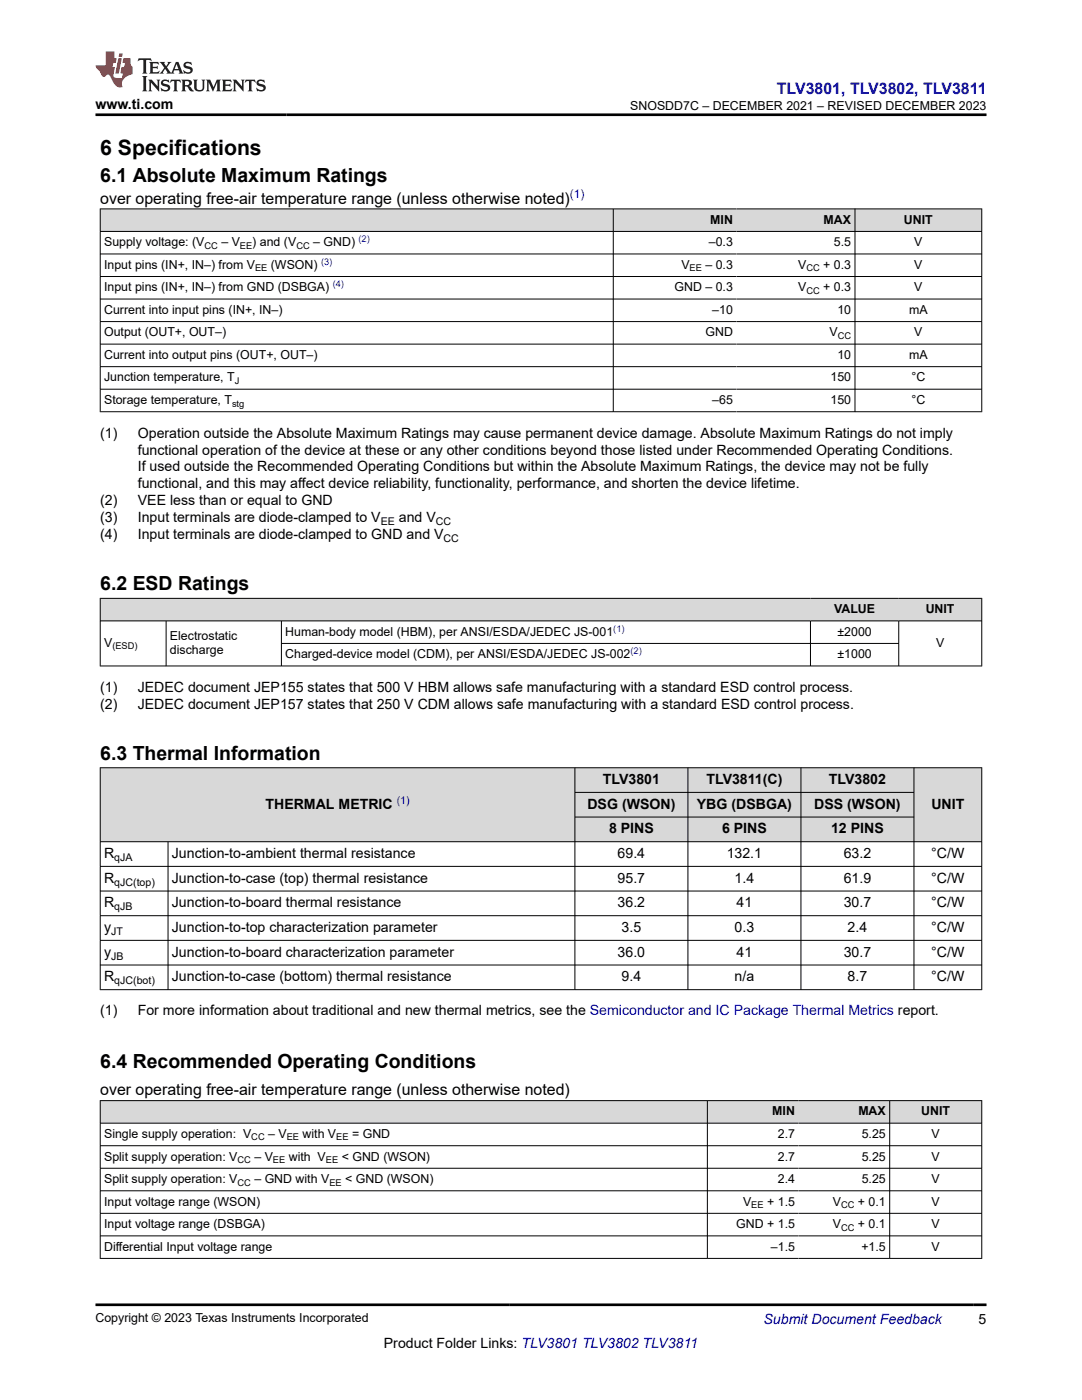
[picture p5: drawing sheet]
<svg xmlns="http://www.w3.org/2000/svg" width="216mm" height="279mm" viewBox="0 0 216 279" stroke-linecap="round" stroke-linejoin="round" font-family="sans-serif">
<defs><g id="words">
<text font-size="4.2" x="20" y="30.9">6 Specifications</text>
<g font-size="3.9">
<text x="20" y="36.3">6.1 Absolute Maximum Ratings</text>
<text x="20" y="117.8">6.2 ESD Ratings</text>
<text x="20" y="151.6">6.3 Thermal Information</text>
<text x="20" y="213.2">6.4 Recommended Operating Conditions</text>
</g>
<text font-size="3.2" fill="#00f" x="155" y="18.7">TLV3801, TLV3802, TLV3811</text>
<g font-size="3.2">
<text x="20" y="40.6">over operating free-air temperature range (unless otherwise noted)</text>
<text x="20" y="218.6">over operating free-air temperature range (unless otherwise noted)</text>
</g>
<g font-size="2.8">
<text x="19" y="21.8">www.ti.com</text>
<text x="20" y="87.3">(1)</text>
<text x="27.5" y="87.3">Operation outside the Absolute Maximum Ratings may cause permanent device damage. Absolute Maximum Ratings do not imply</text>
<text x="27.5" y="90.7">functional operation of the device at these or any other conditions beyond those listed under Recommended Operating Conditions.</text>
<text x="27.5" y="94.1">If used outside the Recommended Operating Conditions but within the Absolute Maximum Ratings, the device may not be fully</text>
<text x="20" y="100.9">(2)</text>
<text x="27.5" y="97.5">functional, and this may affect device reliability, functionality, performance, and shorten the device lifetime.</text>
<text x="27.5" y="100.9">VEE less than or equal to GND</text>
<text x="20" y="107.6">(4)</text>
<text x="20" y="104.3">(3)</text>
<text x="27.5" y="104.3">Input terminals are diode-clamped to V</text>
<text x="27.5" y="107.6">Input terminals are diode-clamped to GND and V</text>
<text x="79.6" y="104.3">and V</text>
<text x="20" y="138.1">(1)</text>
<text x="20" y="141.4">(2)</text>
<text x="27.5" y="138.1">JEDEC document JEP155 states that 500 V HBM allows safe manufacturing with a standard ESD control process.</text>
<text x="27.5" y="141.4">JEDEC document JEP157 states that 250 V CDM allows safe manufacturing with a standard ESD control process.</text>
<text x="53" y="161.4">THERMAL METRIC</text>
<text x="117.2" y="161.4">DSG (WSON)</text>
<text x="120.3" y="156.5">TLV3801</text>
<text x="139.1" y="161.4">YBG (DSBGA)</text>
<text x="141" y="156.5">TLV3811(C)</text>
<text x="162.5" y="161.4">DSS (WSON)</text>
<text x="165.4" y="156.5">TLV3802</text>
<text x="185.8" y="161.4">UNIT</text>
<text x="121.5" y="166.3">8 PINS</text>
<text x="144.1" y="166.3">6 PINS</text>
<text x="165.8" y="166.3">12 PINS</text>
<text x="20.8" y="171.3">R</text>
<text x="34.3" y="171.3">Junction-to-ambient thermal resistance</text>
<text x="123.2" y="171.3">69.4</text>
<text x="145" y="171.3">132.1</text>
<text x="168.3" y="171.3">63.2</text>
<text x="185.8" y="171.3">°C/W</text>
<text x="20.8" y="176.2">R</text>
<text x="34.3" y="176.2">Junction-to-case (top) thermal resistance</text>
<text x="123.2" y="176.2">95.7</text>
<text x="146.6" y="176.2">1.4</text>
<text x="168.3" y="176.2">61.9</text>
<text x="185.8" y="176.2">°C/W</text>
<text x="20.8" y="181.1">R</text>
<text x="34.3" y="181.1">Junction-to-board thermal resistance</text>
<text x="123.2" y="181.1">36.2</text>
<text x="147" y="181.1">41</text>
<text x="168.3" y="181.1">30.7</text>
<text x="185.8" y="181.1">°C/W</text>
<text x="20.8" y="186">y</text>
<text x="20.8" y="190.9">y</text>
<text x="34.3" y="186">Junction-to-top characterization parameter</text>
<text x="34.3" y="190.9">Junction-to-board characterization parameter</text>
<text x="123.2" y="190.9">36.0</text>
<text x="124" y="186">3.5</text>
<text x="146.6" y="186">0.3</text>
<text x="147" y="190.9">41</text>
<text x="168.3" y="190.9">30.7</text>
<text x="169.1" y="186">2.4</text>
<text x="185.8" y="186">°C/W</text>
<text x="185.8" y="190.9">°C/W</text>
<text x="20.8" y="195.9">R</text>
<text x="34.3" y="195.9">Junction-to-case (bottom) thermal resistance</text>
<text x="124" y="195.9">9.4</text>
<text x="146.6" y="195.9">n/a</text>
<text x="169.1" y="195.9">8.7</text>
<text x="185.8" y="195.9">°C/W</text>
<text x="20" y="202.7">(1)</text>
<text x="27.5" y="202.7">For more information about traditional and new thermal metrics, see the Semiconductor and IC Package Thermal Metrics report.</text>
<text x="76.6" y="269">Product Folder Links: TLV3801 TLV3802 TLV3811</text>
<text x="195.3" y="264.2">5</text>
</g>
<text font-size="2.8" fill="#00f" x="152.4" y="264.2">Submit Document Feedback</text>
<g font-size="2.5">
<text x="125.8" y="21.9">SNOSDD7C – DECEMBER 2021 – REVISED DECEMBER 2023</text>
<text x="141.7" y="44.7">MIN</text>
<text x="164.3" y="44.7">MAX</text>
<text x="180.4" y="44.7">UNIT</text>
<text x="20.8" y="49.1">Supply voltage: (V</text>
<text x="20.8" y="53.6">Input pins (IN+, IN–) from V</text>
<text x="44.2" y="49.1">– V</text>
<text x="50.3" y="49.1">) and (V</text>
<text x="54" y="53.6">(WSON)</text>
<text x="62.5" y="49.1">– GND)</text>
<text x="136" y="53.6">V</text>
<text x="140.8" y="53.6">– 0.3</text>
<text x="141.4" y="49.1">–0.3</text>
<text x="159.3" y="53.6">V</text>
<text x="164.3" y="53.6">+ 0.3</text>
<text x="166.4" y="49.1">5.5</text>
<text x="182.4" y="49.1">V</text>
<text x="182.4" y="53.6">V</text>
<text x="20.8" y="58.1">Input pins (IN+, IN–) from GND (DSBGA)</text>
<text x="134.6" y="58.1">GND – 0.3</text>
<text x="159.3" y="58.1">V</text>
<text x="164.3" y="58.1">+ 0.3</text>
<text x="182.4" y="58.1">V</text>
<text x="20.8" y="62.6">Current into input pins (IN+, IN–)</text>
<text x="142.1" y="62.6">–10</text>
<text x="167.1" y="62.6">10</text>
<text x="181.4" y="62.6">mA</text>
<text x="20.8" y="67.1">Output (OUT+, OUT–)</text>
<text x="20.8" y="71.6">Current into output pins (OUT+, OUT–)</text>
<text x="140.8" y="67.1">GND</text>
<text x="165.5" y="67.1">V</text>
<text x="167.1" y="71.6">10</text>
<text x="181.4" y="71.6">mA</text>
<text x="182.4" y="67.1">V</text>
<text x="20.8" y="76.1">Junction temperature, T</text>
<text x="165.7" y="76.1">150</text>
<text x="181.9" y="76.1">°C</text>
<text x="20.8" y="80.6">Storage temperature, T</text>
<text x="142.1" y="80.6">–65</text>
<text x="165.7" y="80.6">150</text>
<text x="181.9" y="80.6">°C</text>
<text x="166.4" y="122.4">VALUE</text>
<text x="184.7" y="122.4">UNIT</text>
<text x="20.8" y="129.1">V</text>
<text x="33.9" y="127.6">Electrostatic</text>
<text x="33.9" y="130.6">discharge</text>
<text x="56.9" y="126.9">Human-body model (HBM), per ANSI/ESDA/JEDEC JS-001</text>
<text x="56.9" y="131.4">Charged-device model (CDM), per ANSI/ESDA/JEDEC JS-002</text>
<text x="167.1" y="126.9">±2000</text>
<text x="167.1" y="131.4">±1000</text>
<text x="186.8" y="129.1">V</text>
<text x="20.8" y="227.1">Single supply operation: V</text>
<text x="53.5" y="227.1">– V</text>
<text x="60.4" y="227.1">with V</text>
<text x="70.3" y="227.1">= GND</text>
<text x="154.1" y="222.6">MIN</text>
<text x="155.2" y="227.1">2.7</text>
<text x="171.3" y="222.6">MAX</text>
<text x="172" y="227.1">5.25</text>
<text x="183.8" y="222.6">UNIT</text>
<text x="185.9" y="227.1">V</text>
<text x="20.8" y="231.6">Split supply operation: V</text>
<text x="50.8" y="231.6">– V</text>
<text x="57.6" y="231.6">with V</text>
<text x="68.2" y="231.6">&lt; GND (WSON)</text>
<text x="155.2" y="231.6">2.7</text>
<text x="172" y="231.6">5.25</text>
<text x="185.9" y="231.6">V</text>
<text x="20.8" y="236.1">Split supply operation: V</text>
<text x="50.8" y="236.1">– GND with V</text>
<text x="68.9" y="236.1">&lt; GND (WSON)</text>
<text x="155.2" y="236.1">2.4</text>
<text x="172" y="236.1">5.25</text>
<text x="185.9" y="236.1">V</text>
<text x="20.8" y="240.6">Input voltage range (WSON)</text>
<text x="20.8" y="245.1">Input voltage range (DSBGA)</text>
<text x="146.9" y="245.1">GND + 1.5</text>
<text x="148.3" y="240.6">V</text>
<text x="153.1" y="240.6">+ 1.5</text>
<text x="166.2" y="240.6">V</text>
<text x="166.2" y="245.1">V</text>
<text x="171.2" y="240.6">+ 0.1</text>
<text x="171.2" y="245.1">+ 0.1</text>
<text x="185.9" y="240.6">V</text>
<text x="185.9" y="245.1">V</text>
<text x="20.8" y="249.6">Differential Input voltage range</text>
<text x="153.8" y="249.6">–1.5</text>
<text x="171.9" y="249.6">+1.5</text>
<text x="185.9" y="249.6">V</text>
<text x="19" y="263.9">Copyright © 2023 Texas Instruments Incorporated</text>
</g>
<text font-size="2.4" fill="#00f" x="113.7" y="39.6">(1)</text>
<g font-size="2.1">
<text x="76" y="104.8">EE</text>
<text x="87" y="104.8">CC</text>
<text x="88.5" y="108.2">CC</text>
<text x="22.8" y="171.8">qJA</text>
<text x="22.8" y="176.7">qJC(top)</text>
<text x="22.8" y="181.7">qJB</text>
<text x="22.2" y="186.6">JT</text>
<text x="22.2" y="191.5">JB</text>
<text x="22.8" y="196.4">qJC(bot)</text>
</g>
<text font-size="2.1" fill="#00f" x="79.2" y="160.5">(1)</text>
<g font-size="1.9">
<text x="40.8" y="49.6">CC</text>
<text x="47.9" y="49.6">EE</text>
<text x="59.1" y="49.6">CC</text>
<text x="50.9" y="54.1">EE</text>
<text x="137.6" y="54.1">EE</text>
<text x="160.9" y="54.1">CC</text>
<text x="160.9" y="58.6">CC</text>
<text x="167.2" y="67.6">CC</text>
<text x="46.8" y="76.6">J</text>
<text x="46.3" y="81.1">stg</text>
<text x="22.4" y="129.6">(ESD)</text>
<text x="50.1" y="227.6">CC</text>
<text x="57.2" y="227.6">EE</text>
<text x="67.1" y="227.6">EE</text>
<text x="47.4" y="232.1">CC</text>
<text x="54.5" y="232.1">EE</text>
<text x="65" y="232.1">EE</text>
<text x="47.4" y="236.6">CC</text>
<text x="65.7" y="236.6">EE</text>
<text x="149.9" y="241.1">EE</text>
<text x="167.8" y="241.1">CC</text>
<text x="167.8" y="245.6">CC</text>
</g>
<g font-size="1.9" fill="#00f">
<text x="64.1" y="52.8">(3)</text>
<text x="71.5" y="48.3">(2)</text>
<text x="66.4" y="57.3">(4)</text>
<text x="122.4" y="126.1">(1)</text>
<text x="125.8" y="130.5">(2)</text>
</g>
</g></defs>
<g fill="#d8d8d8">
<path d="M20 41.7h175.9v4.5h-175.9z" fill-rule="evenodd"/>
<path d="M20.1 41.8h102.2v4.3h-102.2z" fill-rule="evenodd"/>
<path d="M122.4 41.8h24.6v4.3h-24.6z" fill-rule="evenodd"/>
<path d="M147 41.8h23.5v4.3h-23.5z" fill-rule="evenodd"/>
<path d="M170.7 41.8h25.1v4.3h-25.1z" fill-rule="evenodd"/>
</g>
<g fill="none" stroke="#000" stroke-width=".2">
<path d="M19.9 41.7h176.1M19.9 46.2h176.1M19.9 50.7h176.1M19.9 55.2h176.1M19.9 59.7h176.1M20 41.6v40.6M122.4 41.6v40.6M170.6 41.6v40.6M195.9 41.6v40.6M19.9 64.2h176.1M19.9 68.7h176.1M19.9 73.2h176.1"/>
<path d="M19.9 77.7h176.1M19.9 82.2h176.1"/>
</g>
<g fill="#d8d8d8">
<path d="M20 119.4h175.9v4.5h-175.9z" fill-rule="evenodd"/>
<path d="M20.1 119.5h141.6v4.4h-141.6z" fill-rule="evenodd"/>
<path d="M161.7 119.5h17.6v4.4h-17.6z" fill-rule="evenodd"/>
<path d="M179.3 119.5h16.5v4.4h-16.5z" fill-rule="evenodd"/>
</g>
<path d="M19.9 119.4h176.1M20 119.4v13.6M195.9 119.4v13.6M19.9 123.9h176.1M19.9 132.9h176.1M33.1 123.9v9.1M56.2 123.9v9.1M56.2 128.4h123.2M161.7 123.9v9.1M179.3 123.9v9.1" fill="none" stroke="#000" stroke-width=".2"/>
<g fill="#d8d8d8">
<path d="M20 153.2h175.9v4.9h-175.9z" fill-rule="evenodd"/>
<path d="M20.1 153.3h94.6v14.6h-94.6z" fill-rule="evenodd"/>
<path d="M114.8 153.3h22.4v4.8h-22.4z" fill-rule="evenodd"/>
<path d="M137.3 153.3h22.5v4.8h-22.5z" fill-rule="evenodd"/>
<path d="M159.9 153.3h22.4v4.8h-22.4z" fill-rule="evenodd"/>
<path d="M182.4 153.3h13.4v14.6h-13.4z" fill-rule="evenodd"/>
<path d="M114.8 158.2h22.4v4.8h-22.4z" fill-rule="evenodd"/>
<path d="M137.3 158.2h22.5v4.8h-22.5z" fill-rule="evenodd"/>
<path d="M159.9 158.2h22.4v4.8h-22.4z" fill-rule="evenodd"/>
<path d="M114.8 163.1h22.4v4.8h-22.4z" fill-rule="evenodd"/>
<path d="M137.3 163.1h22.5v4.8h-22.5z" fill-rule="evenodd"/>
<path d="M159.9 163.1h22.4v4.8h-22.4z" fill-rule="evenodd"/>
</g>
<g fill="none" stroke="#000" stroke-width=".2">
<path d="M19.9 153.2h176.1M20 153.2v44.4M114.7 153.2v44.4M114.7 158.1h67.7M137.3 153.2v44.4M159.8 153.2v44.4M182.4 153.2v44.4M195.9 153.2v44.4M19.9 168h176.1M19.9 172.9h176.1M19.9 177.8h176.1M33.5 168v29.6"/>
<path d="M114.7 163.1h67.7M19.9 182.7h176.1M19.9 187.7h176.1M19.9 192.6h176.1M19.9 197.5h176.1"/>
</g>
<g fill="#d8d8d8">
<path d="M20 219.7h175.9v4.5h-175.9z" fill-rule="evenodd"/>
<path d="M20.1 219.7h121v4.4h-121z" fill-rule="evenodd"/>
<path d="M141.2 219.7h18.1v4.4h-18.1z" fill-rule="evenodd"/>
<path d="M159.3 219.7h18.2v4.4h-18.2z" fill-rule="evenodd"/>
<path d="M177.6 219.7h18.2v4.4h-18.2z" fill-rule="evenodd"/>
</g>
<path d="M19.9 219.7h176.1M20 219.6v31.6M141.1 219.6v31.6M177.5 219.6v31.6M195.9 219.6v31.6M19.9 224.2h176.1M19.9 228.7h176.1M19.9 233.2h176.1M19.9 237.6h176.1M19.9 242.1h176.1M19.9 246.6h176.1M19.9 251.1h176.1" fill="none" stroke="#000" stroke-width=".2"/>
<path d="M27.7 11.6l-.2 .6 .5-.2h.6v.1v2.2l-.2 .4h1l-.2-.4v-2.2v-.1h.5l.5 .2-.1-.6zM29.8 12.4l.2 .3v1.6l-.2 .4h1.9l.1-.6a1.08 1.08 0 0 1-1.3 .2v-.7h.6l.4 .2v-.7l-.4 .2h-.6v-.5l.2-.2a1 1 0 0 1 1 .3l-.1-.5zM31.8 12.4l1 1.1-1 1.2h.9l-.2-.2 .4-.8 .5 .8-.2 .2h1.6l-.2-.2 .1-.5h1l.1 .5-.1 .2h.9l-.2-.4-.8-1.9h-.5l-1 2.1-.8-1.1 .9-1h-.8l.2 .2-.5 .6-.3-.6 .1-.2zM35.2 12.8l.4 1h-.8zM36.8 12.5a.65 .65 0 0 0-.2 .7 .65 .65 0 0 0 .6 .5l.7 .1 .1 .3a.79 .79 0 0 1-.7 .4 .79 .79 0 0 1-.7-.5l.1 .7 .2-.1a.93 .93 0 0 0 1.1 0 .93 .93 0 0 0 .4-.9 1.46 1.46 0 0 0-1.2-.6l-.1-.3a1.09 1.09 0 0 1 1.2 .2l-.2-.6-.1 .1-.6-.2zM28.4 15.2l.2 .4v2.2l-.2 .4h1l-.2-.4v-2.2l.2-.4zM29.6 15.9l.2 .4v1.5l-.2 .4h.8l-.3-.4v-1.3l1.7 1.8v-2l.2-.4h-.8l.2 .2 .1 1.1-1.2-1.3zM32.3 16a.65 .65 0 0 0-.2 .8 .65 .65 0 0 0 .7 .4l.6 .2 .1 .2a.79 .79 0 0 1-.7 .4 .79 .79 0 0 1-.7-.5l.1 .7 .2-.1a.93 .93 0 0 0 1.1 .1 .93 .93 0 0 0 .4-1 1.46 1.46 0 0 0-1.2-.5l-.1-.4a1.09 1.09 0 0 1 1.2 .2l-.2-.6-.1 .1-.6-.1zM34.1 15.9l-.1 .6a.63 .63 0 0 1 .7-.3l.1 1.6-.3 .4h1l-.2-.4v-1.6a.66 .66 0 0 1 .8 .3l-.1-.6zM36.2 15.9l.2 .4v1.5l-.2 .4h.9l-.2-.2v-.7h.5l.1 .2a.79 .79 0 0 0 1.2 .6l-1-.9a.61 .61 0 0 0 .6-.6 .61 .61 0 0 0-.5-.7zM36.9 16.2h.2a.47 .47 0 0 1 .5 .1 .47 .47 0 0 1 .1 .5l-.2 .1-.6 .1zM38.5 15.9l.2 .2a2.27 2.27 0 0 0 .4 2 1.04 1.04 0 0 0 1.7-.7v-1.3l.2-.2h-.8l.2 .4v1.1a.6 .6 0 0 1-.6 .6 .6 .6 0 0 1-.6-.6v-1.1l.3-.4zM41.1 15.9l.2 .4v1.5l-.2 .4h.7l-.2-.4v-1.4l.9 1.9 .8-1.9v1.4l-.2 .4h1l-.3-.4v-1.5l.3-.4h-.8l-.7 1.5-.7-1.5zM44.3 15.9l.2 .4v1.5l-.2 .4h1.9l.1-.6a1.09 1.09 0 0 1-1.3 .2v-.7h.6l.4 .2v-.6l-.4 .2h-.6v-.6l.2-.1a1.01 1.01 0 0 1 1 .3l-.1-.6zM46.4 15.9l.3 .4v1.5l-.3 .4h.8l-.2-.4v-1.3l1.6 1.8v-2l.2-.4h-.7l.2 .2v1.1l-1.2-1.3zM49 15.9l-.1 .6a.63 .63 0 0 1 .8-.3v1.6l-.3 .4h1l-.2-.4v-1.6a.66 .66 0 0 1 .8 .3l-.1-.6zM51.4 16a.65 .65 0 0 0-.2 .8 .65 .65 0 0 0 .6 .4l.6 .2 .2 .2a.79 .79 0 0 1-.8 .4 .79 .79 0 0 1-.6-.5l.1 .7 .2-.1a.93 .93 0 0 0 1 .1 .93 .93 0 0 0 .5-1 1.46 1.46 0 0 0-1.3-.5l-.1-.4a1.09 1.09 0 0 1 1.3 .2l-.2-.6-.2 .1-.5-.1z" fill="#231f20"/>
<path d="M21.1 10.3v2.7h-2.1l.1 .4 .9 1a.95 .95 0 0 0 .9 .9 .59 .59 0 0 1 .6-.4 .59 .59 0 0 1 .5 .3l.4 .8a1.59 1.59 0 0 0 2.1 1.4 1.61 1.61 0 0 1 1-2.3l1-.3-.1-1.5a1.59 1.59 0 0 1-.4-1.7h-1.4l-.2 .9h.5l-.1 .9h-.5l-.2 .9v.3l.4 .1-.2 .9h-.6a.73 .73 0 0 1-1.1-.7l.3-1.5h-.5l.2-.9h.5l.2-.9h-.5v-1.3zM23.6 11.6l-.6 3.1h.7l.6-3.1zM23.8 10.7l-.1 .6h.7l.1-.6z" fill="#ed1c24"/>
<path d="M19 22.9h177.8M19 260.4h177.8" fill="none" stroke="#000" stroke-width=".53"/>
<use href="#words"/>
</svg>
